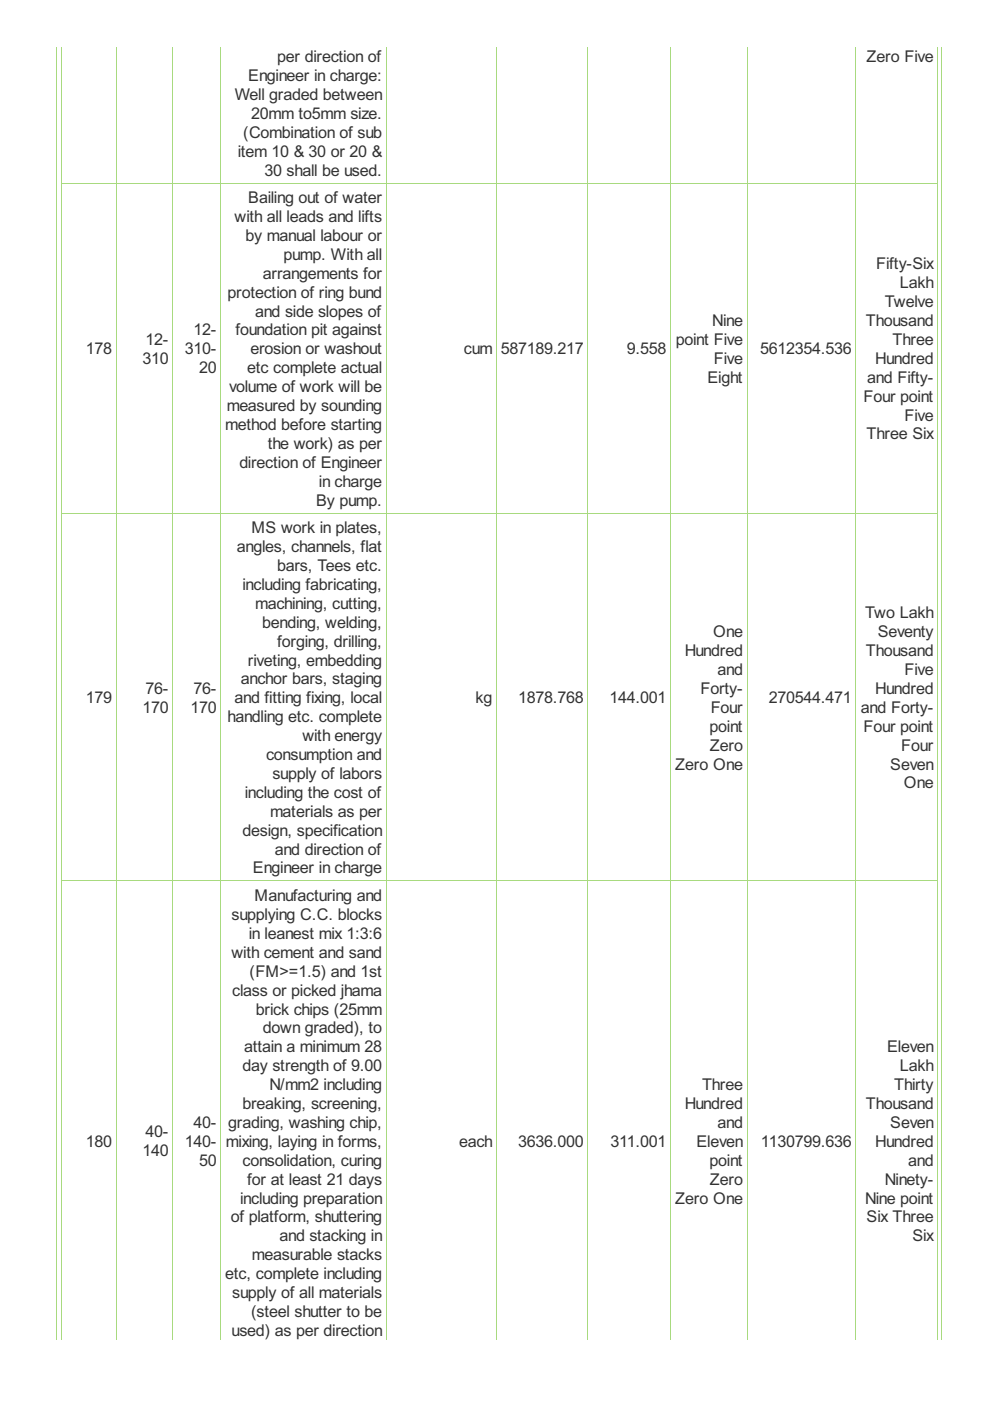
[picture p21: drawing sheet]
<svg xmlns="http://www.w3.org/2000/svg" width="210mm" height="297mm" viewBox="0 0 210 297" stroke-linecap="round" stroke-linejoin="round" font-family="sans-serif">
<defs><g id="words">
<g font-size="3.8" fill="#333">
<text x="52.6" y="17.2">Engineer in charge:</text>
<text x="58.8" y="13.2">per direction of</text>
<text x="183.8" y="13.2">Zero Five</text>
<text x="49.8" y="21.2">Well graded between</text>
<text x="51.6" y="29.2">(Combination of sub</text>
<text x="53.2" y="25.2">20mm to5mm size.</text>
<text x="50.4" y="33.2">item 10 &amp; 30 or 20 &amp;</text>
<text x="56.1" y="37.2">30 shall be used.</text>
<text x="49.7" y="47.1">with all leads and lifts</text>
<text x="52.6" y="43.1">Bailing out of water</text>
<text x="52.1" y="51.1">by manual labour or</text>
<text x="55.8" y="59.1">arrangements for</text>
<text x="60.1" y="55.1">pump. With all</text>
<text x="185.8" y="57.1">Fifty-Six</text>
<text x="48.2" y="63.1">protection of ring bund</text>
<text x="187.6" y="65.1">Twelve</text>
<text x="190.8" y="61.1">Lakh</text>
<text x="41.1" y="71.1">12-</text>
<text x="49.9" y="71.1">foundation pit against</text>
<text x="54.1" y="67.1">and side slopes of</text>
<text x="151" y="69.1">Nine</text>
<text x="183.6" y="69.1">Thousand</text>
<text x="18.2" y="75.1">178</text>
<text x="30.2" y="77.1">310</text>
<text x="30.9" y="73.1">12-</text>
<text x="39.2" y="75.1">310-</text>
<text x="53.1" y="75.1">erosion or washout</text>
<text x="98.3" y="75.1">cum</text>
<text x="106.2" y="75.1">587189.217</text>
<text x="132.9" y="75.1">9.558</text>
<text x="143.3" y="73.1">point Five</text>
<text x="151.3" y="77.1">Five</text>
<text x="161.1" y="75.1">5612354.536</text>
<text x="185.6" y="77.1">Hundred</text>
<text x="189.3" y="73.1">Three</text>
<text x="42.2" y="79.1">20</text>
<text x="48.6" y="83.1">volume of work will be</text>
<text x="52.4" y="79.1">etc complete actual</text>
<text x="150" y="81.1">Eight</text>
<text x="183.9" y="81.1">and Fifty-</text>
<text x="48.1" y="87.2">measured by sounding</text>
<text x="183.1" y="85.2">Four point</text>
<text x="191.8" y="89.2">Five</text>
<text x="47.7" y="91.2">method before starting</text>
<text x="56.8" y="95.2">the work) as per</text>
<text x="183.8" y="93.2">Three Six</text>
<text x="50.7" y="99.2">direction of Engineer</text>
<text x="67" y="107.2">By pump.</text>
<text x="67.6" y="103.2">in charge</text>
<text x="53.3" y="113">MS work in plates,</text>
<text x="50.2" y="117.1">angles, channels, flat</text>
<text x="51.4" y="125.1">including fabricating,</text>
<text x="58.8" y="121.1">bars, Tees etc.</text>
<text x="54.1" y="129.1">machining, cutting,</text>
<text x="183.4" y="131.1">Two Lakh</text>
<text x="55.6" y="133.1">bending, welding,</text>
<text x="58.8" y="137.1">forging, drilling,</text>
<text x="151.2" y="135.1">One</text>
<text x="186.1" y="135.1">Seventy</text>
<text x="52.6" y="141.1">riveting, embedding</text>
<text x="145.2" y="139.1">Hundred</text>
<text x="152.1" y="143.1">and</text>
<text x="183.6" y="139.1">Thousand</text>
<text x="191.8" y="143.1">Five</text>
<text x="18.2" y="149.1">179</text>
<text x="30.9" y="147.1">76-</text>
<text x="41.1" y="147.1">76-</text>
<text x="49.7" y="149.1">and fitting fixing, local</text>
<text x="51.1" y="145.1">anchor bars, staging</text>
<text x="100.9" y="149.1">kg</text>
<text x="109.9" y="149.1">1878.768</text>
<text x="129.2" y="149.1">144.001</text>
<text x="148.5" y="147.1">Forty-</text>
<text x="163" y="149.1">270544.471</text>
<text x="185.6" y="147.1">Hundred</text>
<text x="30.2" y="151.1">170</text>
<text x="40.4" y="151.1">170</text>
<text x="48.2" y="153.1">handling etc. complete</text>
<text x="150.5" y="155.1">point</text>
<text x="150.7" y="151.1">Four</text>
<text x="182.5" y="151.1">and Forty-</text>
<text x="183.1" y="155.1">Four point</text>
<text x="56.4" y="161.1">consumption and</text>
<text x="64.1" y="157.1">with energy</text>
<text x="150.5" y="159.1">Zero</text>
<text x="191.1" y="159.1">Four</text>
<text x="57.8" y="165.2">supply of labors</text>
<text x="143.2" y="163.2">Zero One</text>
<text x="188.8" y="163.2">Seven</text>
<text x="191.6" y="167.2">One</text>
<text x="51.9" y="169.2">including the cost of</text>
<text x="57.3" y="173.2">materials as per</text>
<text x="51.4" y="177.2">design, specification</text>
<text x="53.6" y="185.2">Engineer in charge</text>
<text x="58.3" y="181.2">and direction of</text>
<text x="54" y="191">Manufacturing and</text>
<text x="49.1" y="195.1">supplying C.C. blocks</text>
<text x="49.1" y="203.1">with cement and sand</text>
<text x="52.7" y="199.1">in leanest mix 1:3:6</text>
<text x="52.9" y="207.1">(FM&gt;=1.5) and 1st</text>
<text x="49.2" y="211.1">class or picked jhama</text>
<text x="54.3" y="215.1">brick chips (25mm</text>
<text x="55.8" y="219.1">down graded), to</text>
<text x="51.4" y="227.1">day strength of 9.00</text>
<text x="51.7" y="223.1">attain a minimum 28</text>
<text x="188.1" y="223.1">Eleven</text>
<text x="190.8" y="227.1">Lakh</text>
<text x="57.1" y="231.1">N/mm2 including</text>
<text x="148.8" y="231.1">Three</text>
<text x="189.6" y="231.1">Thirty</text>
<text x="41.1" y="239.1">40-</text>
<text x="48.4" y="239.1">grading, washing chip,</text>
<text x="51.4" y="235.1">breaking, screening,</text>
<text x="145.2" y="235.1">Hundred</text>
<text x="152.1" y="239.1">and</text>
<text x="183.6" y="235.1">Thousand</text>
<text x="188.8" y="239.1">Seven</text>
<text x="18.2" y="243.2">180</text>
<text x="30.2" y="245.2">140</text>
<text x="30.9" y="241.2">40-</text>
<text x="39.2" y="243.2">140-</text>
<text x="47.9" y="243.2">mixing, laying in forms,</text>
<text x="97.3" y="243.2">each</text>
<text x="109.9" y="243.2">3636.000</text>
<text x="129.4" y="243.2">311.001</text>
<text x="147.7" y="243.2">Eleven</text>
<text x="161.3" y="243.2">1130799.636</text>
<text x="185.6" y="243.2">Hundred</text>
<text x="42.2" y="247.2">50</text>
<text x="51.4" y="247.2">consolidation, curing</text>
<text x="52.4" y="251.2">for at least 21 days</text>
<text x="150.5" y="247.2">point</text>
<text x="150.5" y="251.2">Zero</text>
<text x="187.6" y="251.2">Ninety-</text>
<text x="192.5" y="247.2">and</text>
<text x="50.9" y="255.2">including preparation</text>
<text x="143.2" y="255.2">Zero One</text>
<text x="183.4" y="255.2">Nine point</text>
<text x="48.9" y="259.2">of platform, shuttering</text>
<text x="59.3" y="263.2">and stacking in</text>
<text x="183.8" y="259.2">Six Three</text>
<text x="193.4" y="263.2">Six</text>
<text x="53.4" y="267.2">measurable stacks</text>
<text x="47.7" y="271.2">etc, complete including</text>
<text x="49.2" y="275.2">supply of all materials</text>
<text x="53.2" y="279.2">(steel shutter to be</text>
<text x="49.1" y="283.2">used) as per direction</text>
</g>
</g></defs>
<g fill="none" stroke="#a8da7f" stroke-width=".21">
<path d="M12.1 9.9v274.2M13.1 9.9v274.2M24.6 9.9v274.2M36.6 9.9v274.2M46.8 9.9v274.2M81.9 9.9v274.2M105.3 9.9v274.2M124.7 9.9v274.2M142.2 9.9v274.2M158.4 9.9v274.2M181.4 9.9v274.2M198.8 9.9v274.2"/>
<path d="M199.6 9.9v274.2M13 38.8h185.9M13 108.8h185.9M13 186.8h185.9"/>
</g>
<use href="#words"/>
</svg>
